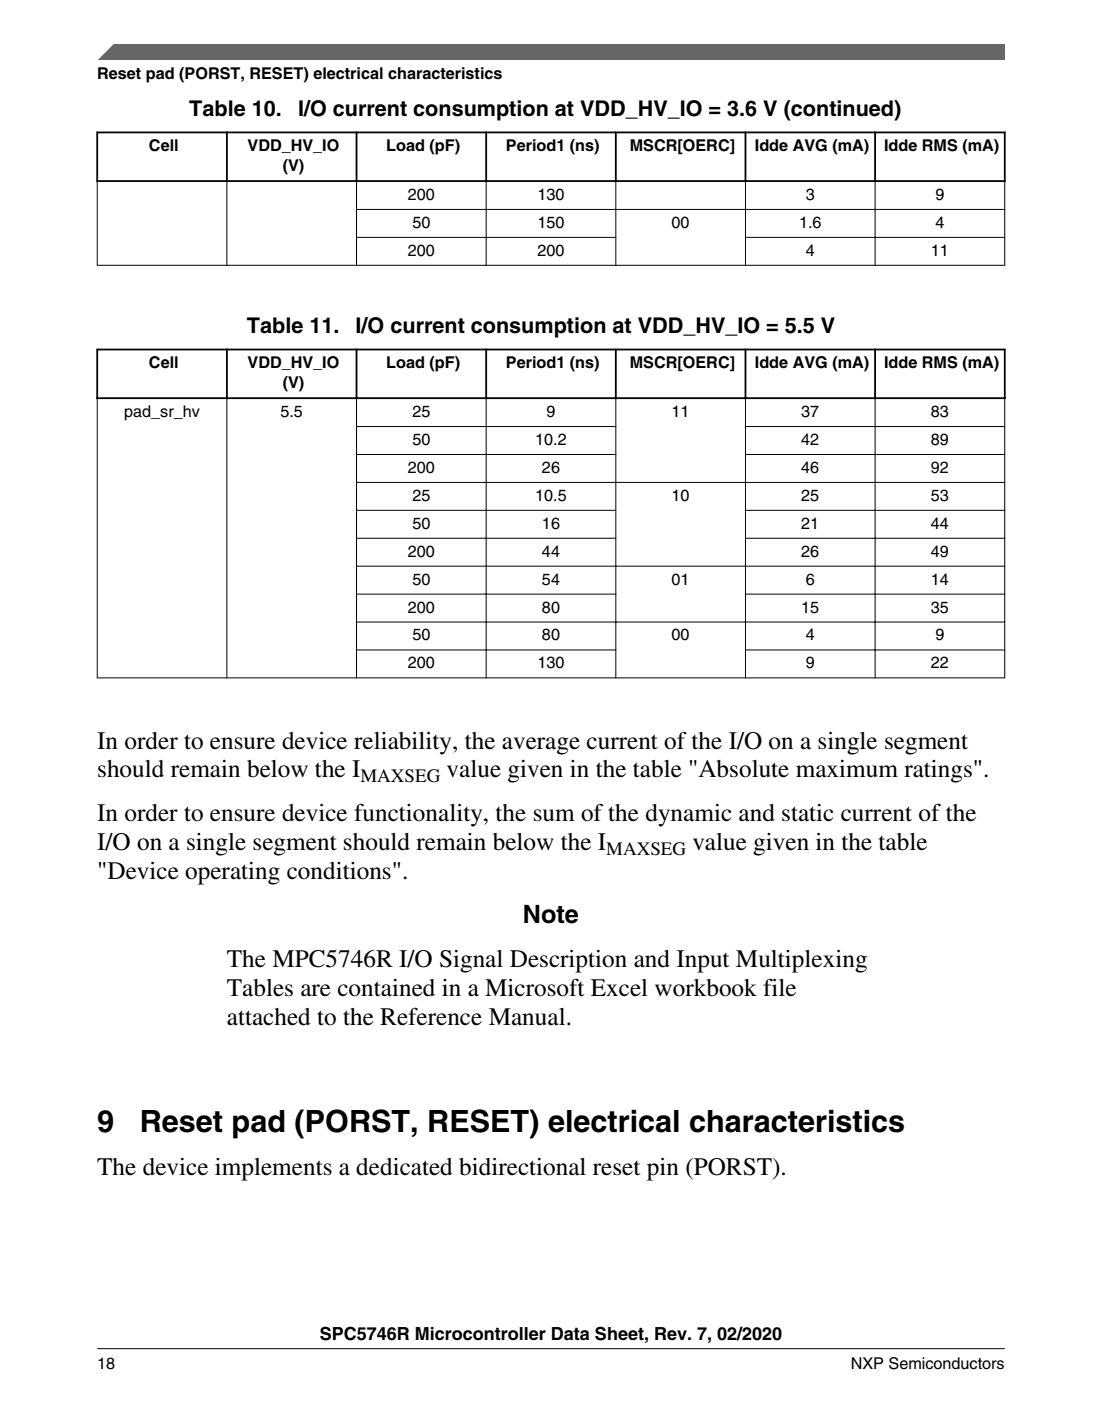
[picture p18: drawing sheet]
<svg xmlns="http://www.w3.org/2000/svg" width="216mm" height="274mm" viewBox="0 0 216 274" stroke-linecap="round" stroke-linejoin="round" font-family="sans-serif">
<defs><g id="words">
<g font-size="6">
<text x="19.1" y="221.6">9</text>
<text x="27.4" y="221.6">Reset pad (PORST, RESET) electrical characteristics</text>
</g>
<g font-size="4.9">
<text x="19" y="146.6">In order to ensure device reliability, the average current of the I/O on a single segment</text>
<text x="19" y="152.2">should remain below the I</text>
<text x="87.5" y="152.2">value given in the table &quot;Absolute maximum ratings&quot;.</text>
<text x="19" y="160.8">In order to ensure device functionality, the sum of the dynamic and static current of the</text>
<text x="19" y="166.5">I/O on a single segment should remain below the I</text>
<text x="135.7" y="166.5">value given in the table</text>
<text x="19" y="172.1">&quot;Device operating conditions&quot;.</text>
<text x="102.5" y="180.7">Note</text>
<text x="44.4" y="189.3">The MPC5746R I/O Signal Description and Input Multiplexing</text>
<text x="44.4" y="195">Tables are contained in a Microsoft Excel workbook file</text>
<text x="44.4" y="200.6">attached to the Reference Manual.</text>
<text x="19.1" y="230.1">The device implements a dedicated bidirectional reset pin (PORST).</text>
</g>
<g font-size="4.2">
<text x="37.1" y="22.7">Table 10.</text>
<text x="58.4" y="22.7">I/O current consumption at VDD_HV_IO = 3.6 V (continued)</text>
<text x="48.4" y="65.2">Table 11.</text>
<text x="69.7" y="65.2">I/O current consumption at VDD_HV_IO = 5.5 V</text>
</g>
<g font-size="3.7">
<text x="70.6" y="153.2">MAXSEG</text>
<text x="118.8" y="167.4">MAXSEG</text>
</g>
<text font-size="3.5" x="62.7" y="262.3">SPC5746R Microcontroller Data Sheet, Rev. 7, 02/2020</text>
<g font-size="3.2">
<text x="19.1" y="15.5">Reset pad (PORST, RESET) electrical characteristics</text>
<text x="29.2" y="29.6">Cell</text>
<text x="48.5" y="29.6">VDD_HV_IO</text>
<text x="75.7" y="29.6">Load (pF)</text>
<text x="99.1" y="29.6">Period1 (ns)</text>
<text x="123.4" y="29.6">MSCR[OERC]</text>
<text x="147.9" y="29.6">Idde AVG (mA)</text>
<text x="173.2" y="29.6">Idde RMS (mA)</text>
<text x="55.4" y="33.5">(V)</text>
<text x="79.9" y="39.1">200</text>
<text x="105.3" y="39.1">130</text>
<text x="157.9" y="39.1">3</text>
<text x="183.3" y="39.1">9</text>
<text x="80.8" y="44.6">50</text>
<text x="105.3" y="44.6">150</text>
<text x="131.6" y="44.6">00</text>
<text x="156.5" y="44.6">1.6</text>
<text x="183.3" y="44.6">4</text>
<text x="79.9" y="50.1">200</text>
<text x="105.3" y="50.1">200</text>
<text x="157.9" y="50.1">4</text>
<text x="182.4" y="50.1">11</text>
<text x="29.2" y="72.1">Cell</text>
<text x="48.5" y="72.1">VDD_HV_IO</text>
<text x="55.4" y="76">(V)</text>
<text x="75.7" y="72.1">Load (pF)</text>
<text x="99.1" y="72.1">Period1 (ns)</text>
<text x="123.4" y="72.1">MSCR[OERC]</text>
<text x="147.9" y="72.1">Idde AVG (mA)</text>
<text x="173.2" y="72.1">Idde RMS (mA)</text>
<text x="24.3" y="81.7">pad_sr_hv</text>
<text x="54.9" y="81.7">5.5</text>
<text x="80.8" y="81.7">25</text>
<text x="107.1" y="81.7">9</text>
<text x="131.6" y="81.7">11</text>
<text x="157" y="81.7">37</text>
<text x="182.4" y="81.7">83</text>
<text x="80.8" y="87.1">50</text>
<text x="104.9" y="87.1">10.2</text>
<text x="157" y="87.1">42</text>
<text x="182.4" y="87.1">89</text>
<text x="79.9" y="92.6">200</text>
<text x="106.2" y="92.6">26</text>
<text x="157" y="92.6">46</text>
<text x="182.4" y="92.6">92</text>
<text x="80.8" y="98.1">25</text>
<text x="104.9" y="98.1">10.5</text>
<text x="131.6" y="98.1">10</text>
<text x="157" y="98.1">25</text>
<text x="182.4" y="98.1">53</text>
<text x="80.8" y="103.5">50</text>
<text x="106.2" y="103.5">16</text>
<text x="157" y="103.5">21</text>
<text x="182.4" y="103.5">44</text>
<text x="79.9" y="109">200</text>
<text x="106.2" y="109">44</text>
<text x="157" y="109">26</text>
<text x="182.4" y="109">49</text>
<text x="79.9" y="119.9">200</text>
<text x="80.8" y="114.5">50</text>
<text x="106.2" y="114.5">54</text>
<text x="106.2" y="119.9">80</text>
<text x="131.6" y="114.5">01</text>
<text x="157" y="119.9">15</text>
<text x="157.9" y="114.5">6</text>
<text x="182.4" y="114.5">14</text>
<text x="182.4" y="119.9">35</text>
<text x="80.8" y="125.4">50</text>
<text x="106.2" y="125.4">80</text>
<text x="131.6" y="125.4">00</text>
<text x="157.9" y="125.4">4</text>
<text x="183.3" y="125.4">9</text>
<text x="79.9" y="130.9">200</text>
<text x="105.3" y="130.9">130</text>
<text x="157.9" y="130.9">9</text>
<text x="182.4" y="130.9">22</text>
<text x="19" y="268">18</text>
<text x="166.7" y="268">NXP Semiconductors</text>
</g>
</g></defs>
<path d="M18.9 25.9h178.1M18.9 35.5h178.1M19 25.8v9.8M44.4 25.8v9.8M69.8 25.8v9.8M95.2 25.8v9.8M120.6 25.8v9.8M146 25.8v9.8M171.4 25.8v9.8M196.8 25.8v9.8" fill="none" stroke="#000" stroke-width=".35"/>
<path d="M19 35.6v16.4M44.4 35.2v16.8M69.8 35.6v16.4M95.2 35.2v16.8M120.6 35.6v16.4M146 35.6v16.4M171.4 35.2v16.8M196.8 35.6v16.4M69.8 41h127.1M69.8 46.5h50.9M146 46.5h50.9M196.9 51.9h-177.9" fill="none" stroke="#000" stroke-width=".2"/>
<g fill="#fff">
<path d="M19 61.6h177.8v73h-177.8z" fill-rule="evenodd"/>
<path d="M19.2 68.6h25.1v9.2h-25.1z" fill-rule="evenodd"/>
<path d="M44.6 68.6h25.1v9.2h-25.1z" fill-rule="evenodd"/>
<path d="M70 68.6h25.1v9.2h-25.1z" fill-rule="evenodd"/>
<path d="M95.4 68.6h25.1v9.2h-25.1z" fill-rule="evenodd"/>
<path d="M120.8 68.6h25.1v9.2h-25.1z" fill-rule="evenodd"/>
<path d="M146.2 68.6h25.1v9.2h-25.1z" fill-rule="evenodd"/>
<path d="M171.6 68.6h25.1v9.2h-25.1z" fill-rule="evenodd"/>
<path d="M19.1 78.1h25.3v54.5h-25.3z" fill-rule="evenodd"/>
<path d="M44.5 78.1h25.3v54.5h-25.3z" fill-rule="evenodd"/>
<path d="M69.9 78.1h25.3v5.3h-25.3z" fill-rule="evenodd"/>
<path d="M95.3 78.1h25.3v5.3h-25.3z" fill-rule="evenodd"/>
<path d="M120.7 78.1h25.3v16.3h-25.3z" fill-rule="evenodd"/>
<path d="M146.1 78.1h25.3v5.3h-25.3z" fill-rule="evenodd"/>
<path d="M171.5 78.1h25.3v5.3h-25.3z" fill-rule="evenodd"/>
<path d="M69.9 83.6h25.3v5.3h-25.3z" fill-rule="evenodd"/>
<path d="M95.3 83.6h25.3v5.3h-25.3z" fill-rule="evenodd"/>
<path d="M146.1 83.6h25.3v5.3h-25.3z" fill-rule="evenodd"/>
<path d="M171.5 83.6h25.3v5.3h-25.3z" fill-rule="evenodd"/>
<path d="M69.9 89.1h25.3v5.3h-25.3z" fill-rule="evenodd"/>
<path d="M95.3 89.1h25.3v5.3h-25.3z" fill-rule="evenodd"/>
<path d="M146.1 89.1h25.3v5.3h-25.3z" fill-rule="evenodd"/>
<path d="M171.5 89.1h25.3v5.3h-25.3z" fill-rule="evenodd"/>
<path d="M69.9 94.5h25.3v5.3h-25.3z" fill-rule="evenodd"/>
<path d="M95.3 94.5h25.3v5.3h-25.3z" fill-rule="evenodd"/>
<path d="M120.7 94.5h25.3v16.3h-25.3z" fill-rule="evenodd"/>
<path d="M146.1 94.5h25.3v5.3h-25.3z" fill-rule="evenodd"/>
<path d="M171.5 94.5h25.3v5.3h-25.3z" fill-rule="evenodd"/>
<path d="M69.9 100h25.3v5.3h-25.3z" fill-rule="evenodd"/>
<path d="M95.3 100h25.3v5.3h-25.3z" fill-rule="evenodd"/>
<path d="M146.1 100h25.3v5.3h-25.3z" fill-rule="evenodd"/>
<path d="M171.5 100h25.3v5.3h-25.3z" fill-rule="evenodd"/>
<path d="M69.9 105.5h25.3v5.3h-25.3z" fill-rule="evenodd"/>
<path d="M95.3 105.5h25.3v5.3h-25.3z" fill-rule="evenodd"/>
<path d="M146.1 105.5h25.3v5.3h-25.3z" fill-rule="evenodd"/>
<path d="M171.5 105.5h25.3v5.3h-25.3z" fill-rule="evenodd"/>
<path d="M69.9 110.9h25.3v5.3h-25.3z" fill-rule="evenodd"/>
<path d="M95.3 110.9h25.3v5.3h-25.3z" fill-rule="evenodd"/>
<path d="M120.7 110.9h25.3v10.8h-25.3z" fill-rule="evenodd"/>
<path d="M146.1 110.9h25.3v5.3h-25.3z" fill-rule="evenodd"/>
<path d="M171.5 110.9h25.3v5.3h-25.3z" fill-rule="evenodd"/>
<path d="M69.9 116.4h25.3v5.3h-25.3z" fill-rule="evenodd"/>
<path d="M95.3 116.4h25.3v5.3h-25.3z" fill-rule="evenodd"/>
<path d="M146.1 116.4h25.3v5.3h-25.3z" fill-rule="evenodd"/>
<path d="M171.5 116.4h25.3v5.3h-25.3z" fill-rule="evenodd"/>
<path d="M69.9 121.9h25.3v5.3h-25.3z" fill-rule="evenodd"/>
<path d="M95.3 121.9h25.3v5.3h-25.3z" fill-rule="evenodd"/>
<path d="M120.7 121.9h25.3v10.7h-25.3z" fill-rule="evenodd"/>
<path d="M146.1 121.9h25.3v5.3h-25.3z" fill-rule="evenodd"/>
<path d="M171.5 121.9h25.3v5.3h-25.3z" fill-rule="evenodd"/>
<path d="M69.9 127.4h25.3v5.2h-25.3z" fill-rule="evenodd"/>
<path d="M95.3 127.4h25.3v5.2h-25.3z" fill-rule="evenodd"/>
<path d="M146.1 127.4h25.3v5.2h-25.3z" fill-rule="evenodd"/>
<path d="M171.5 127.4h25.3v5.2h-25.3z" fill-rule="evenodd"/>
</g>
<path d="M18.9 68.4h178.1M18.9 78h178.1M19 68.3v9.8M44.4 68.3v9.8M69.8 68.3v9.8M95.2 68.3v9.8M120.6 68.3v9.8M146 68.3v9.8M171.4 68.3v9.8M196.8 68.3v9.8" fill="none" stroke="#000" stroke-width=".35"/>
<g fill="none" stroke="#000" stroke-width=".2">
<path d="M19 78.1v54.7M44.4 77.8v55M69.8 77.8v55M95.2 77.8v55M120.6 77.8v55M146 77.8v55M171.4 77.8v55M196.8 78.1v54.7M69.8 83.5h50.9M69.8 94.5h127.1M69.8 89h50.9M69.8 99.9h50.9"/>
<path d="M146 83.5h50.9M146 89h50.9M146 99.9h50.9M69.8 110.9h127.1M69.8 105.4h50.9M69.8 116.3h50.9M146 105.4h50.9M146 116.3h50.9M19 132.7h177.9M69.8 121.8h127.1M69.8 127.3h50.9M146 127.3h50.9"/>
</g>
<path d="M19 11.7l5.7-3.1 172.2 .1v3z" fill="#666"/>
<path d="M22.5 8.6l-3.1 3.1" fill="none" stroke="#666" stroke-width=".28"/>
<path d="M19 264.1h177.8" fill="none" stroke="#000" stroke-width=".2"/>
<use href="#words"/>
</svg>
